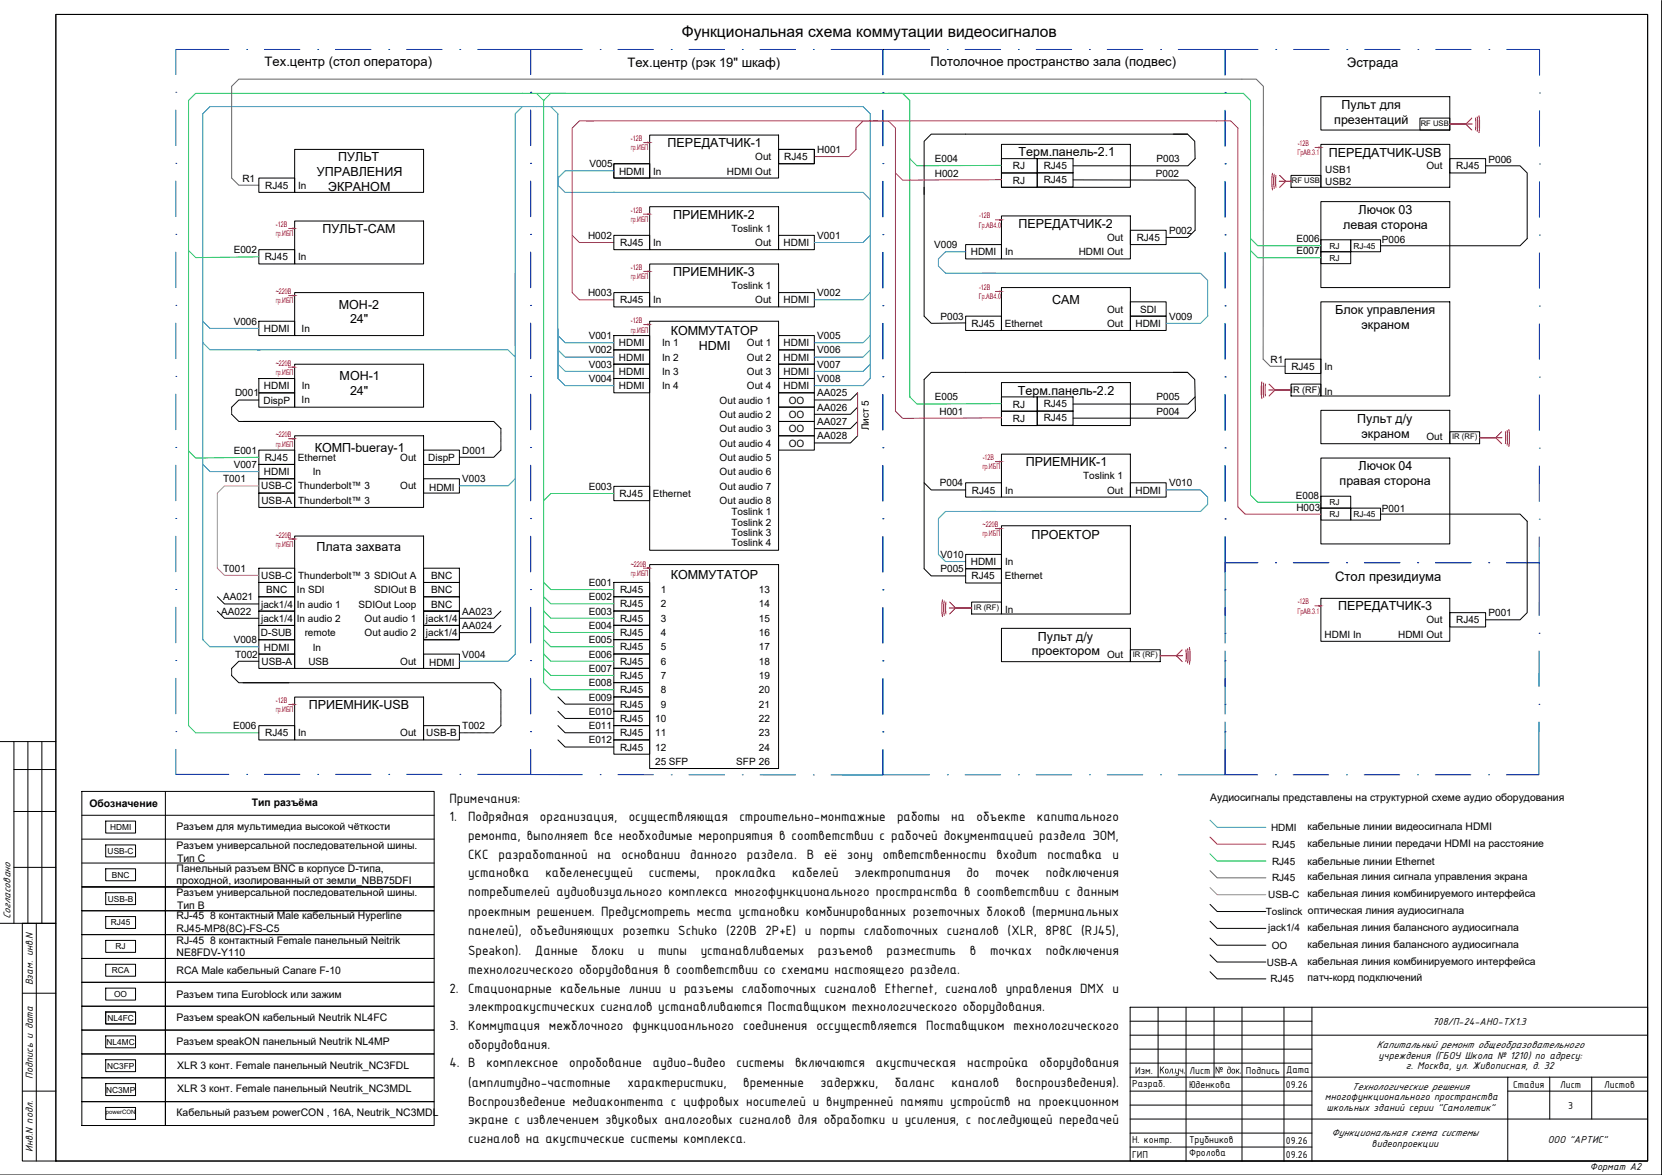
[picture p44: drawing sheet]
<svg xmlns="http://www.w3.org/2000/svg" width="594mm" height="420mm" viewBox="0 0 594 420" stroke-linecap="round" stroke-linejoin="round" font-family="sans-serif">
<defs><g id="words">
<text font-size="5.6" x="243.7" y="13.2">Функциональная схема коммутации видеосигналов</text>
<g font-size="5.2">
<text x="160.7" y="287.1">Примечания:</text>
<text x="160.7" y="293.7">1.</text>
<text x="167.3" y="293.7">Подрядная</text>
<text x="193" y="293.7">организация,</text>
<text x="224.7" y="293.7">осуществляющая</text>
<text x="264.3" y="293.7">строительно-монтажные</text>
<text x="320.7" y="293.7">работы</text>
<text x="340" y="293.7">на</text>
<text x="349.1" y="293.7">объекте</text>
<text x="370.6" y="293.7">капитального</text>
<text x="167.3" y="300.4">ремонта, выполняет все необходимые мероприятия в соответствии с рабочей документацией раздела ЭОМ,</text>
<text x="167.3" y="307.1">СКС разработанной на основании данного раздела. В её зону ответственности входит поставка и</text>
<text x="167.3" y="313.7">установка</text>
<text x="195" y="313.7">кабеленесущей</text>
<text x="232" y="313.7">системы,</text>
<text x="255.8" y="313.7">прокладка</text>
<text x="283.1" y="313.7">кабелей</text>
<text x="305.5" y="313.7">электропитания</text>
<text x="345.5" y="313.7">до</text>
<text x="355.8" y="313.7">точек</text>
<text x="373.8" y="313.7">подключения</text>
<text x="167.3" y="320.4">потребителей аудиовизуального комплекса многофункционального пространства в соответствии с данным</text>
<text x="167.3" y="327.4">проектным решением. Предусмотреть места установки комбинированных розеточных блоков (терминальных</text>
<text x="167.3" y="334.5">панелей), объединяющих розетки Schuko (220В 2P+E) и порты слаботочных сигналов (XLR, 8P8C (RJ45),</text>
<text x="167.3" y="341.5">Speakon).</text>
<text x="191.2" y="341.5">Данные</text>
<text x="211.4" y="341.5">блоки</text>
<text x="228" y="341.5">и</text>
<text x="235.2" y="341.5">типы</text>
<text x="250.5" y="341.5">устанавливаемых</text>
<text x="292.4" y="341.5">разъемов</text>
<text x="316.9" y="341.5">разместить</text>
<text x="346.7" y="341.5">в</text>
<text x="353.9" y="341.5">точках</text>
<text x="373.8" y="341.5">подключения</text>
<text x="167.3" y="348.3">технологического оборудования в соответствии со схемами настоящего раздела.</text>
<text x="160.7" y="354.9">2. Стационарные кабельные линии и разъемы слаботочных сигналов Ethernet, сигналов управления DMX и</text>
<text x="167.3" y="361.6">электроакустических сигналов устанавливаются Поставщиком технологического оборудования.</text>
<text x="160.7" y="368.3">3. Коммутация межблочного функциоанльного соединения оссуществляется Поставщиком технологического</text>
<text x="167.3" y="374.9">оборудования.</text>
<text x="160.7" y="381.6">4. В</text>
<text x="173.9" y="381.6">комплексное</text>
<text x="203.5" y="381.6">опробование</text>
<text x="233.4" y="381.6">аудио-видео</text>
<text x="263.3" y="381.6">системы</text>
<text x="284.2" y="381.6">включаются</text>
<text x="313.1" y="381.6">акустическая</text>
<text x="345.7" y="381.6">настройка</text>
<text x="371.6" y="381.6">оборудования</text>
<text x="167.3" y="388.6">(амплитудно-частотные</text>
<text x="224.3" y="388.6">характеристики,</text>
<text x="265.7" y="388.6">временные</text>
<text x="293.3" y="388.6">задержки,</text>
<text x="319.9" y="388.6">баланс</text>
<text x="340.2" y="388.6">каналов</text>
<text x="363.1" y="388.6">воспроизведения).</text>
<text x="167.3" y="395.3">Воспроизведение медиаконтента с цифровых носителей и внутренней памяти устройств на проекционном</text>
<text x="167.3" y="402">экране с извлечением звуковых аналоговых сигналов для обработки и усиления, с последующей передачей</text>
<text x="167.3" y="408.7">сигналов на акустические системы комплекса.</text>
</g>
<g font-size="4.7">
<text x="94.6" y="23.5">Тех.центр (стол оператора)</text>
<text x="224.3" y="23.9">Тех.центр (рэк 19&quot; шкаф)</text>
<text x="332.6" y="23.5">Потолочное пространство зала (подвес)</text>
<text x="481.5" y="24">Эстрада</text>
<text x="477.3" y="207.7">Стол президиума</text>
</g>
<g font-size="4.5">
<text x="479.5" y="38.9">Пульт для</text>
<text x="476.9" y="44.2">презентаций</text>
<text x="238.7" y="52.6">ПЕРЕДАТЧИК-1</text>
<text x="120.9" y="57.7">ПУЛЬТ</text>
<text x="364.1" y="55.9">Терм.панель-2.1</text>
<text x="474.9" y="56">ПЕРЕДАТЧИК-USB</text>
<text x="113.2" y="63.1">УПРАВЛЕНИЯ</text>
<text x="117.3" y="68.5">ЭКРАНОМ</text>
<text x="485.6" y="76.4">Лючок 03</text>
<text x="115.3" y="83.4">ПУЛЬТ-CAM</text>
<text x="240.6" y="78.2">ПРИЕМНИК-2</text>
<text x="364.1" y="81.5">ПЕРЕДАТЧИК-2</text>
<text x="480.1" y="81.8">левая сторона</text>
<text x="240.6" y="98.7">ПРИЕМНИК-3</text>
<text x="121.1" y="110.3">МОН-2</text>
<text x="376.1" y="108.6">CAM</text>
<text x="477.3" y="112.2">Блок управления</text>
<text x="125.1" y="115.7">24&quot;</text>
<text x="239.8" y="119.9">КОММУТАТОР</text>
<text x="486.7" y="117.6">экраном</text>
<text x="249.8" y="125.2">HDMI</text>
<text x="121.4" y="135.9">МОН-1</text>
<text x="125.1" y="141.3">24&quot;</text>
<text x="363.8" y="141.1">Терм.панель-2.2</text>
<text x="485.2" y="151.1">Пульт д/у</text>
<text x="112.5" y="161.6">КОМП-bueray-1</text>
<text x="486.7" y="156.4">экраном</text>
<text x="366.7" y="166.7">ПРИЕМНИК-1</text>
<text x="478.8" y="173.4">правая сторона</text>
<text x="485.6" y="168.1">Лючок 04</text>
<text x="113.2" y="196.9">Плата захвата</text>
<text x="368.7" y="192.7">ПРОЕКТОР</text>
<text x="239.8" y="206.9">КОММУТАТОР</text>
<text x="478.3" y="218.3">ПЕРЕДАТЧИК-3</text>
<text x="371" y="229">Пульт д/у</text>
<text x="368.8" y="234.4">проектором</text>
<text x="110.4" y="253.6">ПРИЕМНИК-USB</text>
</g>
<g font-size="3.9">
<text x="3.7" y="328.6" transform="rotate(-90 3.7 328.6)">Согласовано</text>
<text x="11.7" y="352.4" transform="rotate(-90 11.7 352.4)">Взам. инв.N</text>
<text x="512.1" y="366.4">708/П-24-АНО-ТХ1.3</text>
<text x="492" y="374.6">Капитальный ремонт общеобразовательного</text>
<text x="405.8" y="383.9">Изм.</text>
<text x="414.4" y="383.9">Кол.уч.</text>
<text x="425.2" y="383.9">Лист</text>
<text x="434.3" y="383.9">№ док.</text>
<text x="445.3" y="383.9">Подпись</text>
<text x="459.7" y="383.7">Дата</text>
<text x="492.8" y="378.6">учреждения (ГБОУ Школа № 1210) по адресу:</text>
<text x="502.5" y="382.3">г. Москва, ул. Живописная, д. 32</text>
<text x="11.7" y="385.7" transform="rotate(-90 11.7 385.7)">Подпись и дата</text>
<text x="404.7" y="388.5">Разраб.</text>
<text x="425" y="388.9">Юденкова</text>
<text x="459.7" y="388.9">09.26</text>
<text x="483.1" y="389.6">Технологические решения</text>
<text x="540.8" y="388.9">Стадия</text>
<text x="557.7" y="388.9">Лист</text>
<text x="573.4" y="388.9">Листов</text>
<text x="473.6" y="393.3">многофункционального пространства</text>
<text x="474.2" y="397.1">школьных зданий серии &quot;Самолетик&quot;</text>
<text x="560.6" y="396.4">3</text>
<text x="475.8" y="406.2">Функциональная схема системы</text>
<text x="11.7" y="411.9" transform="rotate(-90 11.7 411.9)">Инв.N подл.</text>
<text x="404.7" y="413.9">ГИП</text>
<text x="404.7" y="408.5">Н. контр.</text>
<text x="425" y="408.5">Трубников</text>
<text x="425" y="413.5">Фролова</text>
<text x="459.7" y="408.9">09.26</text>
<text x="459.7" y="413.9">09.26</text>
<text x="490.3" y="410">видеопроекции</text>
<text x="553.3" y="408.8">ООО &quot;АРТИС&quot;</text>
<text x="568.3" y="418.5">Формат А2</text>
</g>
<g font-size="3.7">
<text x="432.6" y="286.4">Аудиосигналы представлены на структурной схеме аудио оборудования</text>
<text x="31.9" y="288.6">Обозначение</text>
<text x="90" y="288.2">Тип разъёма</text>
<text x="63.1" y="296.8">Разъем для мультимедиа высокой чёткости</text>
<text x="467.4" y="296.9">кабельные линии видеосигнала HDMI</text>
<text x="63.1" y="303.6">Разъем универсальной последовательной шины.</text>
<text x="467.4" y="302.8">кабельные линии передачи HDMI на расстояние</text>
<text x="63.1" y="311.6">Панельный разъем BNC в корпусе D-типа,</text>
<text x="63.3" y="308.1">Тип C</text>
<text x="467.4" y="309.1">кабельные линии Ethernet</text>
<text x="63.1" y="316.1">проходной, изолированный от земли_NBB75DFI</text>
<text x="467.4" y="314.8">кабельная линия сигнала управления экрана</text>
<text x="63.1" y="320.5">Разъем универсальной последовательной шины.</text>
<text x="467.4" y="320.8">кабельная линия комбинируемого интерфейса</text>
<text x="63.1" y="328.7">RJ-45 8 контактный Male кабельный Hyperline</text>
<text x="63.3" y="325">Тип B</text>
<text x="63.1" y="333.2">RJ45-MP8(8C)-FS-C5</text>
<text x="467.4" y="332.8">кабельная линия балансного аудиосигнала</text>
<text x="63.1" y="337.6">RJ-45 8 контактный Female панельный Neitrik</text>
<text x="467.4" y="338.9">кабельная линия балансного аудиосигнала</text>
<text x="63.1" y="342">NE8FDV-Y110</text>
<text x="467.4" y="344.9">кабельная линия комбинируемого интерфейса</text>
<text x="63.1" y="348.3">RCA Male кабельный Canare F-10</text>
<text x="467.4" y="350.9">патч-корд подключений</text>
<text x="63.1" y="356.8">Разъем типа Euroblock или зажим</text>
<text x="63.1" y="365.1">Разъем speakON кабельный Neutrik NL4FC</text>
<text x="63.1" y="373.6">Разъем speakON панельный Neutrik NL4MP</text>
<text x="63.4" y="382.1">XLR 3 конт. Female панельный Neutrik_NC3FDL</text>
<text x="63.4" y="390.7">XLR 3 конт. Female панельный Neutrik_NC3MDL</text>
<text x="63.1" y="399.1">Кабельный разъем powerCON , 16A, Neutrik_NC3MDL</text>
</g>
<g font-size="3.6">
<text x="210.7" y="59.8">V005</text>
<text x="270" y="57.3">Out</text>
<text x="280.4" y="57.3">RJ45</text>
<text x="292.1" y="54.7">H001</text>
<text x="334.2" y="58">E004</text>
<text x="413.4" y="58">P003</text>
<text x="532" y="58.2">P006</text>
<text x="86.7" y="65">R1</text>
<text x="221.3" y="62.4">HDMI</text>
<text x="233.5" y="62.4">In</text>
<text x="259.8" y="62.4">HDMI Out</text>
<text x="334.2" y="63.1">H002</text>
<text x="362" y="60.6">RJ</text>
<text x="362" y="65.7">RJ</text>
<text x="373.1" y="60.3">RJ45</text>
<text x="373.1" y="65.3">RJ45</text>
<text x="413.1" y="63.1">P002</text>
<text x="473.7" y="62">USB1</text>
<text x="509.9" y="60.6">Out</text>
<text x="520.5" y="60.5">RJ45</text>
<text x="94.8" y="67.5">RJ45</text>
<text x="106.6" y="67.5">In</text>
<text x="473.7" y="66.1">USB2</text>
<text x="261.4" y="82.9">Toslink 1</text>
<text x="417.9" y="83.6">P002</text>
<text x="210.2" y="85.4">H002</text>
<text x="221.7" y="88">RJ45</text>
<text x="233.5" y="88">In</text>
<text x="270" y="88">Out</text>
<text x="280.1" y="88">HDMI</text>
<text x="292.1" y="85.4">V001</text>
<text x="333.9" y="88.7">V009</text>
<text x="395.7" y="86.2">Out</text>
<text x="406.3" y="86.2">RJ45</text>
<text x="463.4" y="86.6">E006</text>
<text x="494" y="86.8">P006</text>
<text x="83.5" y="90.6">E002</text>
<text x="94.6" y="93.1">RJ45</text>
<text x="106.6" y="93.1">In</text>
<text x="347" y="91.3">HDMI</text>
<text x="359.2" y="91.3">In</text>
<text x="385.6" y="91.3">HDMI Out</text>
<text x="463.4" y="90.9">E007</text>
<text x="210.2" y="105.9">H003</text>
<text x="261.4" y="103.4">Toslink 1</text>
<text x="292.1" y="105.9">V002</text>
<text x="221.7" y="108.5">RJ45</text>
<text x="233.5" y="108.5">In</text>
<text x="270" y="108.5">Out</text>
<text x="280.1" y="108.5">HDMI</text>
<text x="395.7" y="111.8">Out</text>
<text x="407.5" y="111.8">SDI</text>
<text x="83.5" y="116.2">V006</text>
<text x="94.4" y="118.7">HDMI</text>
<text x="107.8" y="118.6">In</text>
<text x="336.2" y="114.3">P003</text>
<text x="347.3" y="116.9">RJ45</text>
<text x="359.2" y="116.9">Ethernet</text>
<text x="395.7" y="116.9">Out</text>
<text x="405.9" y="116.9">HDMI</text>
<text x="417.9" y="114.3">V009</text>
<text x="210.4" y="121.3">V001</text>
<text x="221.2" y="123.8">HDMI</text>
<text x="236.7" y="123.8">In 1</text>
<text x="267" y="123.8">Out 1</text>
<text x="280.1" y="123.8">HDMI</text>
<text x="292.1" y="121.3">V005</text>
<text x="210.4" y="126.4">V002</text>
<text x="210.4" y="131.5">V003</text>
<text x="221.2" y="128.9">HDMI</text>
<text x="236.7" y="128.9">In 2</text>
<text x="267" y="128.9">Out 2</text>
<text x="280.1" y="128.9">HDMI</text>
<text x="292.1" y="126.4">V006</text>
<text x="292.1" y="131.5">V007</text>
<text x="454.1" y="129.7">R1</text>
<text x="210.4" y="136.6">V004</text>
<text x="221.2" y="134.1">HDMI</text>
<text x="236.7" y="134.1">In 3</text>
<text x="267" y="134.1">Out 3</text>
<text x="280.1" y="134.1">HDMI</text>
<text x="292.1" y="136.6">V008</text>
<text x="461.6" y="132.3">RJ45</text>
<text x="473.4" y="132.3">In</text>
<text x="84" y="141.8">D001</text>
<text x="94.4" y="139.2">HDMI</text>
<text x="107.9" y="139.2">In</text>
<text x="221.2" y="139.2">HDMI</text>
<text x="236.7" y="139.2">In 4</text>
<text x="267" y="139.2">Out 4</text>
<text x="280.1" y="139.2">HDMI</text>
<text x="292.1" y="141.8">AА025</text>
<text x="334.2" y="143.2">E005</text>
<text x="413.4" y="143.2">P005</text>
<text x="473.4" y="141.2">In</text>
<text x="94.2" y="144.3">DispP</text>
<text x="107.8" y="144.2">In</text>
<text x="257.2" y="144.3">Out audio 1</text>
<text x="257.2" y="149.4">Out audio 2</text>
<text x="281.9" y="149.4">ОО</text>
<text x="281.9" y="144.3">ОО</text>
<text x="292.1" y="146.9">AА026</text>
<text x="335.8" y="148.3">H001</text>
<text x="362" y="145.8">RJ</text>
<text x="373.1" y="145.5">RJ45</text>
<text x="413.4" y="148.2">P004</text>
<text x="257.2" y="154.5">Out audio 3</text>
<text x="281.9" y="154.5">ОО</text>
<text x="292.1" y="152">AА027</text>
<text x="310.6" y="153.9" transform="rotate(-90 310.6 153.9)">Лист 5</text>
<text x="362" y="150.9">RJ</text>
<text x="373.1" y="150.5">RJ45</text>
<text x="257.2" y="159.7">Out audio 4</text>
<text x="281.9" y="159.7">ОО</text>
<text x="292.1" y="157.1">AА028</text>
<text x="509.9" y="157.4">Out</text>
<text x="83.5" y="162.2">E001</text>
<text x="83.5" y="167.4">V007</text>
<text x="94.6" y="164.8">RJ45</text>
<text x="106.5" y="164.8">Ethernet</text>
<text x="143.1" y="164.8">Out</text>
<text x="153.1" y="164.8">DispP</text>
<text x="165.2" y="162.2">D001</text>
<text x="257.2" y="164.8">Out audio 5</text>
<text x="79.8" y="172.5">T001</text>
<text x="94.4" y="169.9">HDMI</text>
<text x="111.8" y="169.9">In</text>
<text x="165.2" y="172.5">V003</text>
<text x="257.2" y="169.9">Out audio 6</text>
<text x="335.9" y="173.9">P004</text>
<text x="387.2" y="171.4">Toslink 1</text>
<text x="417.9" y="173.9">V010</text>
<text x="93.4" y="175">USB-C</text>
<text x="106.6" y="175">Thunderbolt™ 3</text>
<text x="143.1" y="175">Out</text>
<text x="153.4" y="175.6">HDMI</text>
<text x="210.4" y="175.2">E003</text>
<text x="221.5" y="177.8">RJ45</text>
<text x="233.4" y="177.8">Ethernet</text>
<text x="257.2" y="175.1">Out audio 7</text>
<text x="347.4" y="176.5">RJ45</text>
<text x="359.2" y="176.5">In</text>
<text x="395.7" y="176.5">Out</text>
<text x="405.9" y="176.5">HDMI</text>
<text x="463.2" y="178.3">E008</text>
<text x="93.5" y="180.1">USB-A</text>
<text x="106.6" y="180.1">Thunderbolt™ 3</text>
<text x="257.2" y="180.2">Out audio 8</text>
<text x="261.4" y="184.3">Toslink 1</text>
<text x="463.4" y="182.6">H003</text>
<text x="494" y="183">P001</text>
<text x="261.4" y="188">Toslink 2</text>
<text x="261.4" y="191.6">Toslink 3</text>
<text x="261.4" y="195.4">Toslink 4</text>
<text x="336.2" y="199.5">V010</text>
<text x="347" y="202.1">HDMI</text>
<text x="359.2" y="202.1">In</text>
<text x="79.8" y="204.4">T001</text>
<text x="93.4" y="207">USB-C</text>
<text x="106.6" y="207">Thunderbolt™ 3 SDIOut A</text>
<text x="154.2" y="207">BNC</text>
<text x="210.4" y="209.5">E001</text>
<text x="336.2" y="204.6">P005</text>
<text x="347.3" y="207.2">RJ45</text>
<text x="359.2" y="207.2">Ethernet</text>
<text x="79.8" y="214.7">AА021</text>
<text x="95.2" y="212.1">BNC</text>
<text x="106.2" y="212.1">In SDI</text>
<text x="133.7" y="212.1">SDIOut B</text>
<text x="154.2" y="212.1">BNC</text>
<text x="210.4" y="214.7">E002</text>
<text x="221.6" y="212.1">RJ45</text>
<text x="236.2" y="212.1">1</text>
<text x="271.2" y="212.1">13</text>
<text x="79.1" y="219.8">AА022</text>
<text x="93.4" y="217.3">jack1/4</text>
<text x="106.1" y="217.3">In audio 1</text>
<text x="128.2" y="217.3">SDIOut Loop</text>
<text x="154.2" y="217.3">BNC</text>
<text x="165.2" y="219.8">АA023</text>
<text x="210.4" y="219.8">E003</text>
<text x="221.6" y="217.2">RJ45</text>
<text x="236.2" y="217.2">2</text>
<text x="271.2" y="217.2">14</text>
<text x="359.2" y="219.1">In</text>
<text x="532" y="220.3">P001</text>
<text x="93.2" y="227.5">D-SUB</text>
<text x="93.4" y="222.4">jack1/4</text>
<text x="106.1" y="222.4">In audio 2</text>
<text x="108.9" y="227.5">remote</text>
<text x="130.3" y="227.5">Out audio 2</text>
<text x="130.3" y="222.4">Out audio 1</text>
<text x="152.3" y="222.4">jack1/4</text>
<text x="152.3" y="227.5">jack1/4</text>
<text x="165.2" y="224.9">АA024</text>
<text x="210.4" y="224.9">E004</text>
<text x="221.6" y="222.3">RJ45</text>
<text x="221.6" y="227.5">RJ45</text>
<text x="236.2" y="222.3">3</text>
<text x="236.2" y="227.5">4</text>
<text x="271.2" y="222.3">15</text>
<text x="271.2" y="227.5">16</text>
<text x="509.9" y="222.9">Out</text>
<text x="520.5" y="222.9">RJ45</text>
<text x="83.5" y="230.1">V008</text>
<text x="94.4" y="232.6">HDMI</text>
<text x="111.8" y="232.6">In</text>
<text x="210.4" y="230">E005</text>
<text x="221.6" y="232.6">RJ45</text>
<text x="236.2" y="232.6">5</text>
<text x="271.2" y="232.6">17</text>
<text x="473.5" y="228">HDMI In</text>
<text x="499.8" y="228">HDMI Out</text>
<text x="84" y="235.2">T002</text>
<text x="93.5" y="237.7">USB-A</text>
<text x="110.2" y="237.7">USB</text>
<text x="143.1" y="237.7">Out</text>
<text x="153.4" y="238.3">HDMI</text>
<text x="165.2" y="235.2">V004</text>
<text x="210.4" y="235.1">E006</text>
<text x="221.6" y="237.7">RJ45</text>
<text x="236.2" y="237.7">6</text>
<text x="271.2" y="237.7">18</text>
<text x="395.7" y="235.3">Out</text>
<text x="210.4" y="240.3">E007</text>
<text x="210.4" y="245.4">E008</text>
<text x="221.6" y="242.8">RJ45</text>
<text x="236.2" y="242.8">7</text>
<text x="271.2" y="242.8">19</text>
<text x="210.4" y="250.5">E009</text>
<text x="221.6" y="247.9">RJ45</text>
<text x="236.2" y="247.9">8</text>
<text x="271.2" y="247.9">20</text>
<text x="210.4" y="255.6">E010</text>
<text x="221.6" y="253">RJ45</text>
<text x="236.2" y="253">9</text>
<text x="271.2" y="253">21</text>
<text x="83.3" y="260.8">E006</text>
<text x="94.8" y="263.3">RJ45</text>
<text x="106.6" y="263.3">In</text>
<text x="143.1" y="263.3">Out</text>
<text x="152.3" y="263.3">USB-B</text>
<text x="165.2" y="260.8">T002</text>
<text x="210.4" y="260.7">E011</text>
<text x="221.6" y="258.2">RJ45</text>
<text x="221.6" y="263.3">RJ45</text>
<text x="234.2" y="258.2">10</text>
<text x="234.2" y="263.3">11</text>
<text x="271.2" y="258.2">22</text>
<text x="271.2" y="263.3">23</text>
<text x="210.4" y="265.9">E012</text>
<text x="221.6" y="268.4">RJ45</text>
<text x="234.2" y="268.4">12</text>
<text x="271.2" y="268.4">24</text>
<text x="234.2" y="273.5">25 SFP</text>
<text x="263.2" y="273.5">SFP 26</text>
<text x="454.3" y="297.1">HDMI</text>
<text x="454.7" y="303.1">RJ45</text>
<text x="454.7" y="309.2">RJ45</text>
<text x="454.7" y="315.2">RJ45</text>
<text x="453.3" y="321.2">USB-C</text>
<text x="452.5" y="327.2">Toslinck оптическая линия аудиосигнала</text>
<text x="453.3" y="332.7">jack1/4</text>
<text x="454.6" y="339.3">ОО</text>
<text x="452.9" y="345.3">USB-A</text>
<text x="454.2" y="351.3">RJ45</text>
</g>
<text font-size="3.3" x="461.3" y="140.6">IR (RF)</text>
<g font-size="3">
<text x="475.3" y="88.9">RJ</text>
<text x="483.8" y="88.9">RJ-45</text>
<text x="475.3" y="93.2">RJ</text>
<text x="475.3" y="180.6">RJ</text>
<text x="475.3" y="184.9">RJ</text>
<text x="483.8" y="184.9">RJ-45</text>
<text x="39.3" y="296.8">HDMI</text>
<text x="38.5" y="305.3">USB-C</text>
<text x="40" y="313.9">BNC</text>
<text x="38.6" y="322.4">USB-B</text>
<text x="39.6" y="330.9">RJ45</text>
<text x="41.3" y="339.5">RJ</text>
<text x="40" y="348">RCA</text>
<text x="40.8" y="356.6">OO</text>
<text x="38.4" y="365.1">NL4FC</text>
<text x="38.1" y="373.6">NL4MC</text>
<text x="38.2" y="382.1">NC3FP</text>
<text x="37.9" y="390.7">NC3MP</text>
</g>
<g font-size="2.8" fill="#f00">
<text x="225.4" y="53.8">гр.ИБП</text>
<text x="225.5" y="50.5">-12В</text>
<text x="463.9" y="52.1">-12В</text>
<text x="463.8" y="55.4">ГрАВ.3.1</text>
<text x="225.5" y="76.2">-12В</text>
<text x="98.6" y="81.2">-12В</text>
<text x="225.4" y="79.5">гр.ИБП</text>
<text x="349.9" y="81.4">Гр.АВ4.0</text>
<text x="350" y="78.1">-12В</text>
<text x="98.6" y="84.5">гр.ИБП</text>
<text x="225.4" y="99.8">гр.ИБП</text>
<text x="225.5" y="96.6">-12В</text>
<text x="98.6" y="105.2">~220В</text>
<text x="349.9" y="107">Гр.АВ4.0</text>
<text x="350" y="103.7">-12В</text>
<text x="98.6" y="108.5">гр.ИБП</text>
<text x="225.4" y="119">гр.ИБП</text>
<text x="225.5" y="115.7">-12В</text>
<text x="98.6" y="130.8">~220В</text>
<text x="98.6" y="134">гр.ИБП</text>
<text x="98.6" y="159.7">гр.ИБП</text>
<text x="98.6" y="156.4">~220В</text>
<text x="351.2" y="167.9">гр.ИБП</text>
<text x="351.3" y="164.6">-12В</text>
<text x="351.2" y="191.8">гр.ИБП</text>
<text x="351.2" y="188.5">~220В</text>
<text x="98.6" y="195.5">гр.ИБП</text>
<text x="98.6" y="192.2">~220В</text>
<text x="225.5" y="202.8">~220В</text>
<text x="225.4" y="206.1">гр.ИБП</text>
<text x="463.8" y="219.4">ГрАВ.3.1</text>
<text x="463.9" y="216.1">-12В</text>
<text x="98.6" y="251.4">-12В</text>
<text x="98.6" y="254.7">гр.ИБП</text>
</g>
<g font-size="2.7">
<text x="507.9" y="45">RF USB</text>
<text x="461.8" y="65.4">RF USB</text>
<text x="519.1" y="157.1">IR (RF)</text>
<text x="348.1" y="218">IR (RF)</text>
<text x="404.9" y="235.1">IR (RF)</text>
</g>
<text font-size="2.2" x="37.8" y="398.3">powerCON</text>
</g></defs>
<g fill="none" stroke="#000" stroke-width=".36">
<path d="M472.1 34.6h46.1v11.9h-46.1zM105.3 53.4h46.1v15.4h-46.1zM219.4 58.5h12.8v5.2h-12.8zM232.2 48.3h46.1v15.4h-46.1zM278.3 53.4h12.8v5.1h-12.8zM358 51.6h46.1v15.4h-46.1zM358 56.7h12.8v5.1h-12.8zM370.8 56.7h12.8v5.1h-12.8zM472.1 51.6h46.1v15.4h-46.1zM507.6 42.2h10.6v4.3h-10.6zM518.2 56.7h12.8v5.1h-12.8zM92.5 63.7h12.8v5.1h-12.8z"/>
<path d="M105.3 79h46.1v15.4h-46.1zM232.2 73.9h46.1v15.4h-46.1zM358 77.2h46.1v15.4h-46.1zM358 61.8h12.8v5.2h-12.8zM370.8 61.8h12.8v5.1h-12.8zM461.5 62.7h10.6v4.3h-10.6zM472.1 72.1h46.1v30.7h-46.1zM92.5 89.3h12.8v5.1h-12.8zM219.4 84.2h12.8v5.1h-12.8zM232.2 94.4h46.1v15.3h-46.1zM278.3 84.2h12.8v5.1h-12.8zM345.2 87.5h12.8v5.1h-12.8z"/>
<path d="M404.1 82.3h12.7v5.2h-12.7zM472.1 85.7h10.7v4.3h-10.7zM472.1 90h10.7v4.3h-10.7zM482.8 85.7h10.7v4.3h-10.7zM92.5 114.9h12.8v5.1h-12.8zM105.3 104.6h46.1v15.4h-46.1zM219.4 120h12.8v5.1h-12.8zM219.4 104.6h12.8v5.1h-12.8zM232.2 114.9h46.1v81.9h-46.1zM278.3 120h12.8v5.1h-12.8zM278.3 104.6h12.8v5.1h-12.8zM345.2 113.1h12.8v5.1h-12.8z"/>
<path d="M358 102.8h46.1v15.4h-46.1zM404.1 107.9h12.7v5.2h-12.7zM404.1 113.1h12.7v5.1h-12.7zM472.1 107.9h46.1v33.7h-46.1zM92.5 135.4h12.8v5.1h-12.8zM105.3 130.2h46.1v15.4h-46.1zM219.4 125.1h12.8v5.1h-12.8zM219.4 130.2h12.8v5.1h-12.8zM219.4 135.3h12.8v5.2h-12.8zM278.3 125.1h12.8v5.1h-12.8zM278.3 130.2h12.8v5.1h-12.8zM278.3 135.3h12.8v5.2h-12.8z"/>
<path d="M358 136.8h46.1v15.4h-46.1zM459.4 128.4h12.7v5.1h-12.7zM461.5 137.4h10.6v4.2h-10.6zM92.5 140.5h12.8v5.1h-12.8zM105.3 155.8h46.1v25.6h-46.1zM278.3 145.6h12.8v5.1h-12.8zM278.3 140.5h12.8v5.1h-12.8zM278.3 155.8h12.8v5.2h-12.8zM278.3 150.7h12.8v5.1h-12.8zM358 141.9h12.8v5.1h-12.8zM358 147h12.8v5.2h-12.8zM370.8 141.9h12.8v5.1h-12.8z"/>
<path d="M370.8 147h12.8v5.1h-12.8zM472.1 146.7h46.1v12h-46.1zM518.2 154.4h10.7v4.3h-10.7zM92.5 161h12.8v5.1h-12.8zM92.5 166.1h12.8v5.1h-12.8zM92.5 171.2h12.8v5.1h-12.8zM92.5 176.3h12.8v5.1h-12.8zM151.4 161h12.8v5.1h-12.8zM151.4 171.2h12.8v5.1h-12.8zM219.4 173.9h12.8v5.1h-12.8zM345.2 172.6h12.8v5.2h-12.8zM358 162.4h46.1v15.4h-46.1z"/>
<path d="M404.1 172.6h12.7v5.2h-12.7zM472.1 163.8h46.1v30.7h-46.1zM472.1 177.4h10.7v4.3h-10.7zM105.3 191.7h46.1v47.3h-46.1zM345.2 198.2h12.8v5.2h-12.8zM358 188h46.1v31.6h-46.1zM472.1 181.7h10.7v4.3h-10.7zM482.8 181.7h10.7v4.3h-10.7zM92.5 218.5h12.8v5.1h-12.8zM92.5 213.4h12.8v5.1h-12.8zM92.5 208.3h12.8v5.1h-12.8zM92.5 203.2h12.8v5.1h-12.8z"/>
<path d="M151.4 218.5h12.8v5.1h-12.8zM151.4 213.4h12.8v5.1h-12.8zM151.4 208.3h12.8v5.1h-12.8zM151.4 203.2h12.8v5.1h-12.8zM219.4 208.3h12.8v5.1h-12.8zM219.4 213.4h12.8v5.1h-12.8zM219.4 218.5h12.8v5.1h-12.8zM232.2 201.9h46.1v72.9h-46.1zM345.2 203.4h12.8v5.1h-12.8zM347.3 215.3h10.7v4.3h-10.7zM472.1 214h46.1v15.3h-46.1zM518.2 219.1h12.8v5.1h-12.8z"/>
<path d="M92.5 228.8h12.8v5.1h-12.8zM92.5 223.6h12.8v5.2h-12.8zM92.5 233.9h12.8v5.1h-12.8zM151.4 233.9h12.8v5.1h-12.8zM151.4 223.6h12.8v5.2h-12.8zM219.4 223.6h12.8v5.1h-12.8zM219.4 228.7h12.8v5.1h-12.8zM219.4 233.8h12.8v5.2h-12.8zM219.4 239h12.8v5.1h-12.8zM358 224.7h46.1v11.9h-46.1zM404.1 232.3h10.6v4.3h-10.6zM92.5 259.5h12.8v5.1h-12.8z"/>
<path d="M105.3 249.3h46.1v15.3h-46.1zM151.4 259.5h12.8v5.1h-12.8zM199.4 249.2l2.6 2.6h17.4M199.4 254.3l2.6 2.6h17.4M199.4 259.5l2.6 2.5h17.4M219.4 244.1h12.8v5.1h-12.8zM219.4 249.2h12.8v5.1h-12.8zM219.4 254.3h12.8v5.2h-12.8zM219.4 259.5h12.8v5.1h-12.8zM199.4 264.6l2.6 2.5h17.4M219.4 264.6h12.8v5.1h-12.8zM29.3 283h125.9v34.1h-125.9z"/>
<path d="M29.3 291.5h125.9M37.8 293.6h10.7v4.3h-10.7zM59.1 283v34.1M29.3 317.1h29.8v8.6h-29.8zM29.3 317.1h125.9M29.3 308.6h125.9M29.3 300.1h125.9M37.8 302.1h10.7v4.3h-10.7zM37.8 310.7h10.7v4.2h-10.7zM37.8 319.2h10.7v4.3h-10.7zM59.1 317.1h96.1v8.6h-96.1zM29.3 325.7h29.8v8.5h-29.8z"/>
<path d="M29.3 334.2h29.8v8.5h-29.8zM37.8 327.7h10.7v4.3h-10.7zM37.8 336.3h10.7v4.3h-10.7zM59.1 325.7h96.1v8.5h-96.1zM59.1 334.2h96.1v8.5h-96.1zM29.3 342.7h29.8v8.6h-29.8zM29.3 351.3h29.8v8.5h-29.8zM29.3 359.8h29.8v8.5h-29.8zM37.8 344.8h10.7v4.3h-10.7zM37.8 353.3h10.7v4.3h-10.7zM59.1 342.7h96.1v8.6h-96.1zM59.1 351.3h96.1v8.5h-96.1z"/>
<path d="M59.1 359.8h96.1v8.5h-96.1zM29.3 368.3h29.8v8.6h-29.8zM29.3 376.9h29.8v8.5h-29.8zM37.8 361.9h10.7v4.2h-10.7zM37.8 370.4h10.7v4.3h-10.7zM37.8 378.9h10.7v4.3h-10.7zM59.1 368.3h96.1v8.6h-96.1zM59.1 376.9h96.1v8.5h-96.1zM29.3 385.4h29.8v8.5h-29.8zM29.3 393.9h29.8v8.6h-29.8zM37.8 387.5h10.7v4.3h-10.7zM37.8 396h10.7v4.3h-10.7z"/>
<path d="M59.1 385.4h96.1v8.5h-96.1zM59.1 393.9h96.1v8.6h-96.1z"/>
</g>
<g fill="none" stroke="#00a5dd" stroke-width=".36">
<path d="M186.7 38.1h-111.6l-2.6 2.6v188.1l2.6 2.5h17.4M191.8 38.1h5.1l2.5 2.6v94.6l2.6 2.6h17.4M191.9 38.1h-5.2l-2.5 2.6v193.2l-2.6 2.6h-17.4M196.9 38.1h111.6l2.6 2.6v94.6l-2.6 2.6h-17.4M218.9 68.8h89.6l2.6 2.6M219.4 61.1h-17.4l-2.6 2.6v2.5l2.6 2.6h17.9M311.1 84.2l-2.6 2.5h-17.4M345.2 90h-7.2l-2.6 2.6v2.5l2.6 2.6h17.9M350.8 97.7h78.3l2.6 2.6v12.8l-2.6 2.5h-12.3M72.5 114.9l2.6 2.5h17.4M199.4 120l2.6 2.6h17.4M311.1 120l-2.6 2.6h-17.4"/>
<path d="M311.1 104.6l-2.6 2.6h-17.4M72.5 122.6l2.6 2.5h17.9M92 125.1h89.6l2.6 2.6M199.4 125.1l2.6 2.6h17.4M199.4 130.2l2.6 2.6h17.4M311.1 125.1l-2.6 2.6h-17.4M311.1 130.2l-2.6 2.6h-17.4M72.5 166.1l2.6 2.5h17.4M184.2 171.2l-2.6 2.6h-17.4M416.8 175.2h12.3l2.6 2.6v2.5l-2.6 2.6h-78.3M355.9 182.9h-17.9l-2.6 2.5v12.8l2.6 2.6h7.2M432.5 293.3l2.6 2.5h17.4"/>
</g>
<!-- layer: 0 -->
<g fill="none" stroke="#000" stroke-width=".36">
<path d="M20 5.2h568.9v410h-568.9zM82.8 148l2.6 2.7h17.9M82.8 145.9v.3M82.8 146.3v.3M82.8 146.8v.2M82.8 147.2v.2M82.8 147.6v.2M86.9 150.7h89.6l2.5 2.8M92.5 143h-7.1l-2.6 2.7M179 153.7v.2M179 154.1v.2M179 154.5v.2"/>
<path d="M179 154.9v.2M179 155.3v.3M179 155.8v.2M179 156.2v.2M179 156.6v.2M179 157v.2M179 157.4v.2M179 157.8v.3M179 158.3v.2M179 158.7v.2M179 159.1v.2M179 159.5v.2"/>
<path d="M179 159.9v.2M179 160.8l-2.5 2.7h-12.3M179 160.3v.2M77.7 218.5l2.5 2.6h12.3M77.7 213.4l2.5 2.6h12.3M179 218.5l-2.5 2.6h-12.3M82.8 239.4v.2M82.8 239.8v.2M92.5 236.5h-7.1l-2.6 2.6M179 223.6l-2.5 2.6h-12.3M82.8 241.4l2.6 2.7h17.9M82.8 240.2v.2"/>
<path d="M82.8 240.6v.2M82.8 241v.2M86.9 244.1h89.6l2.5 2.9M178.7 259.8l-.1 .2M179 247.2v.2M179 247.6v.2M179 248v.2M179 248.4v.2M179 248.8v.2M179 249.2v.2M179 249.7v.2M179 250.1v.2"/>
<path d="M179 250.5v.2M179 250.9v.2M179 251.3v.2M179 251.7v.2M179 252.2v.2M179 252.6v.2M179 253v.2M179 253.4v.2M179 253.8v.2M179 254.2v.2M179 254.7v.2M179 255.1v.2"/>
<path d="M179 255.5v.2M179 255.9v.2M179 256.3v.2M179 256.7v.2M179 257.2v.2M179 257.6v.2M179 258v.2M179 258.4v.2M179 258.8v.2M179 259.2l-.1 .5M164.2 262h.2M164.6 262h.2"/>
<path d="M165 262h.2M165.5 262h.2M165.9 262h.2M166.3 262h.2M166.7 262h.2M167.1 262h.2M167.5 262h.2M168 262h.2M168.4 262h.2M168.8 262h.2M169.2 262h.2M169.6 262h.2"/>
<path d="M170 262h.2M170.5 262h.2M170.9 262h.2M171.3 262h.2M171.7 262h.2M172.1 262h.2M172.5 262h.2M173 262h.2M173.4 262h.2M173.8 262h.2M174.2 262h.2M174.6 262h.2"/>
<path d="M175 262h.2M175.5 262h.2M175.9 262h.2M176.7 261.9l-.4 .1M177 261.6l-.2 .1M177.2 261.3l-.1 .1M177.5 261l-.1 .1M177.8 260.7l-.1 .1M178.1 260.4l-.1 .2M178.4 260.1l-.1 .2M404 360.2h184.9v55h-184.9zM404 370.2h184.9"/>
<path d="M404 365.2h64.9M404 375.2h64.9M414 360.2v25M423.9 360.2v55M434 360.2v25M443.9 360.2v55M459 360.2v55M468.9 360.2v55M404 385.2h134.9M404 380.2h64.9M404 395.2h64.9M404 390.2h64.9"/>
<path d="M538.9 390.2h50M554 385.2v15M569 385.2v15M588.9 385.2h-50v30M404 400.2h184.9M404 410.2h64.9M404 405.2h64.9"/>
</g>
<!-- layer: Main 2 -->
<g fill="none" stroke="#37dd00" stroke-width=".36">
<path d="M186.6 33.4h5.2l2.5 2.5M186.7 33.4h-116.7l-2.6 2.5v223.6l2.6 2.5h22.5M191.8 33.4h252.6M194.3 35.9v208.2l2.6 2.6h22.5M202 33.4h-5.1l-2.6 2.5M317.5 33.4h5.1l2.6 2.5v106l2.6 2.6 30.2-.2M439.3 33.4h5.1l2.6 2.5v53.7l2.6 2.6h22.5M325.2 56.7l2.6 2.6 30.2-.2M67.4 89.6l2.6 2.5 22.5-.3M447 89.6v87.4l2.6 2.6h22.5M447 85.3l2.6 2.6h22.5M67.4 161.2l2.6 2.6 22.5-.3"/>
<path d="M219.4 176.5h-22.5l-2.6 2.5M194.3 208.3l2.6 2.5h22.5M194.3 213.4l2.6 2.5h22.5M194.3 218.5l2.6 2.5h22.5M194.3 223.6l2.6 2.6h22.5M194.3 228.7l2.6 2.6h22.5M194.3 233.8l2.6 2.6h22.5M194.3 239l2.6 2.5h22.5M432.5 305.3l2.6 2.6h17.4"/>
</g>
<g fill="none" stroke="#000" stroke-width=".36">
<path d="M419.4 48h5.1l2.6 2.5 .1 6.2-2.6 2.6h-41M424.5 48h-91.6l-2.6 2.5v62.6l2.6 2.5 12.3-.1M531 59.3h12.3l2.6 2.5v23.5l-2.6 2.6h-49.8M330.3 67v2.5M383.6 64.3l41 .1 2.6 2.6v15.3l-2.6 2.6h-7.8M419.4 133.2h5.1l2.6 2.5 .2 11.2M424.5 133.2h-91.6l-2.6 2.5v67.7l2.6 2.5h12.3M306.6 145.6l-2.6 2.5h-12.9M306.6 140.5l-2.6 2.5h-12.9M306.6 155.8l-2.6 2.6h-12.9M306.6 150.7l-2.6 2.6h-12.9M427.2 147l-2.6 2.5h-41"/>
<path d="M427.2 141.9l-2.6 2.6h-41M330.3 172.6l2.6 2.6h12.3M493.5 183.8h49.8l2.6 2.6v32.7l-2.6 2.5h-12.3M432.5 323.4l2.6 2.5h17.4M432.5 329.4l2.6 2.6h17.4M432.5 335.4l2.6 2.6h17.4M432.5 341.4l2.6 2.6h17.4M432.5 347.5l2.6 2.5h17.4"/>
</g>
<path d="M209.7 43.2h230.2l2.6 2.6v135.5l2.6 2.5h27M212.2 43.2h-5.1l-2.6 2.6v58.8l2.6 2.6h12.3M312.4 43.2h5.1l2.6 2.6v101.2l2.5 2.6 35.4-.2M313.6 43.2h-5.1l-2.5 2.6v7.6l-2.6 2.6h-12.3M320.1 61.8l2.5 2.6 35.4-.2M204.5 84.2l2.6 2.5h12.3M432.5 299.3l2.6 2.6h17.4" fill="none" stroke="#dd006e" stroke-width=".36"/>
<g fill="none" stroke="#0037dd" stroke-width=".36">
<path d="M81.8 17.7h-19v8.9M88.2 17.7h.1M94.5 17.7h12.7M113.6 17.7h.1M119.9 17.7h12.7M139 17.7h.1M145.3 17.7h12.7M164.4 17.7h.1M170.7 17.7h19v8.9M208.2 17.7h-18.5v9M214.5 17.7h.1M220.9 17.7h12.7"/>
<path d="M239.9 17.7h.1M246.3 17.7h12.7M265.3 17.7h.1M271.7 17.7h12.7M290.7 17.7h.1M297.1 17.7h18.5v9v-9h16.7M338.6 17.7h.1M345 17.7h12.7M364 17.7h.1M370.4 17.7h12.7M389.4 17.7h.1M395.8 17.7h12.7"/>
<path d="M414.8 17.7h.1M421.2 17.7h16.7v9M449.7 17.7h-11.8v9.2M456 17.7h.1M462.4 17.7h12.7M481.4 17.7h.1M487.8 17.7h12.7M506.8 17.7h.1M513.2 17.7h12.7M532.2 17.7h.1M538.6 17.7h11.7v9.2M62.8 33h.1"/>
<path d="M62.8 39.3v12.7M189.7 33h.1M189.7 39.3v12.8M315.6 33.1h.1M315.6 39.4v12.8M437.9 33.1h.1M437.9 33.3h.1M437.9 39.4v12.9M550.3 33.3h.1M550.3 39.6v12.7M62.8 58.4h.1M189.7 58.4h.1"/>
<path d="M315.6 58.5h.1M437.9 58.5h.1M437.9 58.7h.1M550.3 58.7h.1M62.8 64.7v12.7M189.7 64.7v12.8M315.6 64.8v12.8M437.9 64.8v12.9M550.3 65v12.7M62.8 83.8h.1M62.8 90.1v12.7M189.7 83.8h.1"/>
<path d="M189.7 90.1v12.8M315.6 83.9h.1M315.6 90.2v12.8M437.9 83.9h.1M437.9 84.1h.1M437.9 90.2v12.9M550.3 84.1h.1M550.3 90.4v12.7M62.8 109.2h.1M62.8 115.5v12.7M189.7 109.2h.1M189.7 115.5v12.8"/>
<path d="M315.6 109.3h.1M315.6 115.6v12.8M437.9 109.3h.1M437.9 109.5h.1M437.9 115.6v12.9M550.2 109.5h.1M550.2 115.8v12.7M62.8 134.6h.1M189.7 134.6h.1M315.6 134.7h.1M437.9 134.7h.1M437.9 134.9h.1"/>
<path d="M550.2 134.9h.1M62.8 160h.1M62.8 140.9v12.7M189.7 160h.1M189.7 140.9v12.8M315.6 141v12.8M437.9 141v12.9M550.2 141.2v12.7M62.8 166.3v12.7M189.7 166.3v12.8M315.6 160.1h.1M315.6 166.4v12.8"/>
<path d="M437.9 160.1h.1M437.9 160.3h.1M437.9 166.4v12.9M550.2 160.3h.1M550.2 166.6v12.7M62.8 185.4h.1M62.8 191.7v12.7M189.7 185.4h.1M189.7 191.7v12.8M315.6 185.5h.1M315.6 191.8v12.8M437.9 185.5h.1"/>
<path d="M437.9 192v9.2h11.7M437.9 185.7h.1M437.9 191.8v12.7M550.2 185.7h.1M550.2 192v9.2h-11.7M62.8 210.8h.1M62.8 217.1v12.7M189.7 210.8h.1M189.7 217.1v12.8M315.6 210.9h.1M315.6 217.2v12.8M437.9 210.9h.1"/>
<path d="M437.9 217.2v12.7M456 201.2h.1M462.3 201.2h12.7M481.4 201.2h.1M487.7 201.2h12.7M506.8 201.2h.1M513.1 201.2h12.7M532.2 201.2h.1M62.8 236.2h.1M189.7 236.2h.1M315.6 236.3h.1M437.9 236.3h.1"/>
<path d="M62.8 242.5v12.7M189.7 242.5v12.8M315.6 242.6v12.8M437.9 242.6v12.7M62.8 267.9v9h19M62.8 261.6h.1M88.2 276.9h.1M94.5 276.9h12.7M113.6 276.9h.1M119.9 276.9h12.7M139 276.9h.1M145.3 276.9h12.7"/>
<path d="M164.4 276.9h.1M189.7 261.6h.1M189.7 267.9v9h-19M189.7 268v9h18.5M214.5 277h.1M220.9 277h12.7M239.9 277.1h.1M246.3 277.1h12.7M265.3 277.1h.1M271.7 277.1h12.7M290.7 277.1h.1M315.6 261.7h.1"/>
<path d="M315.6 268.1v9h-18.5M315.6 268v9.1h16.7M338.6 277.1h.1M345 277.1h12.7M364 277.1h.1M370.4 277.1h12.7M389.4 277.1h.1M395.8 277.1h12.7M414.8 277.1h.1M437.9 261.7h.1M437.9 268v9.1h-16.7"/>
</g>
<path d="M315.6 17.7h.1" fill="none" stroke="#000" stroke-width=".36"/>
<g fill="none" stroke="#00f" stroke-width=".36">
<path d="M449.6 201.2h-11.7v18.9M456 201.2h.1M462.3 201.2h12.7M481.4 201.2h.1M487.7 201.2h12.7M506.8 201.2h.1M513.1 201.2h12.7M532.2 201.2h.1M538.5 201.2h11.7v18.9M437.9 226.4h.1M437.9 232.8v12.7M550.1 226.4h.1"/>
<path d="M550.1 232.8v12.7M437.9 258.2v18.9h11.6M437.9 251.8h.1M550.1 251.8h.1M550.1 258.2v18.9h-11.7M455.9 277.1h.1M462.2 277.1h12.7M481.3 277.1h.1M487.6 277.1h12.7M506.7 277.1h.1M513 277.1h12.7M532.1 277.1h.1"/>
</g>
<!-- layer: 0 -->
<path d="M92.5 173.8h-12.3l-2.5 2.5v26.9l2.5 2.5h12.3M432.5 317.4l2.6 2.5h17.4" fill="none" stroke="#c8c92d" stroke-width=".36"/>
<g fill="#f00" stroke="#f00" stroke-width=".36">
<path d="M231.5 76.5l.7 .1-.7 .1z"/>
<path d="M231.5 96.9l.7 .1-.7 .2z"/>
<path d="M104.6 131.2l.7 .1-.7 .1z"/>
<path d="M231.5 50.9l.7 .1-.7 .1z"/>
<path d="M357.3 165l.7 .1-.7 .1z"/>
<path d="M104.6 156.8l.7 .1-.7 .1z"/>
<path d="M104.6 192.6l.7 .1-.7 .1z"/>
<path d="M231.5 203l.7 .2-.7 .1z"/>
<path d="M357.3 188.9l.7 .1-.7 .1z"/>
<path d="M104.6 81.6l.7 .1-.7 .1z"/>
<path d="M471.5 216.5l.6 .1-.6 .1z"/>
<path d="M231.5 115.9l.7 .2-.7 .1z"/>
<path d="M104.6 105.6l.7 .1-.7 .1z"/>
<path d="M357.3 78.5l.7 .1-.7 .1z"/>
<path d="M357.3 104.1l.7 .1-.7 .1z"/>
<path d="M471.5 52.6l.6 .1-.6 .2z"/>
<path d="M104.6 251.8l.7 .1-.7 .1z"/>
</g>
<g fill="none" stroke="#f00" stroke-width=".36">
<path d="M230.1 51h1.4M470 52.7h1.5M230.1 76.6h1.4M355.8 78.6h1.5M103.2 81.7h1.4M230.1 97h1.4M103.2 105.7h1.4M230.1 116.1h1.4M355.8 104.2h1.5M103.2 131.3h1.4M103.2 156.9h1.4M355.8 165.1h1.5"/>
<path d="M103.2 192.7h1.4M355.8 189h1.5M230.1 203.2h1.4M470 216.6h1.5M103.2 251.9h1.4"/>
</g>
<path d="M82.8 30.9l2.6-2.6h363.6l2.6 2.6-.1 97.5 2.6 2.6h5.3M82.8 63.7l2.6 2.5h7.1M432.5 311.3l2.6 2.6h17.4" fill="none" stroke="#636466" stroke-width=".36"/>
<!-- layer: 0 -->
<path d="M82.8 30.9v32.8" fill="none" stroke="#636466" stroke-width=".36"/>
<!-- layer: Analog Audio -->
<g fill="none" stroke="#f00" stroke-width=".36">
<path d="M524 44.4h2.2M526.1 42.2l-2.1 2.2h-5.8h5.8l2.1 2.1M527.4 42.2v4.3M528 41.8l.2 2.2-.2 3M528.7 41.5l.2 2.9-.2 3M454.8 61.9l-.2 3 .3 3M455.5 62.3l-.2 2.2 .2 2.9M456.1 62.7v4.3M457.3 64.8h2.2M457.4 62.7l2.1 2.1h2h-2l-2.1 2.2M451.1 136.6l-.3 3 .3 3M451.7 136.9l-.2 2.2 .2 3"/>
<path d="M452.3 137.3v4.3M453.5 139.5h2.3M453.6 137.4l2.2 2.1h5.7h-5.7l-2.2 2.1M534.6 156.5h2.3M536.8 154.4l-2.2 2.1h-5.7h5.7l2.2 2.2M538.1 154.4v4.2M538.7 154l.2 2.2-.2 2.9M539.3 153.6l.3 3-.3 3M336.9 214.5l-.3 3 .3 3M337.5 214.9l-.2 2.9 .2 2.2M338.1 215.3v4.2M339.3 217.4h2.3"/>
<path d="M339.4 215.3l2.2 2.1h5.7h-5.7l-2.2 2.2M420.5 234.5h2.2M422.6 232.3l-2.1 2.2h-5.8h5.8l2.1 2.1M423.9 232.3v4.3M424.5 231.9l.2 2.2-.2 3M425.2 231.5l.2 3-.3 3"/>
</g>
<path d="M306.6 140.5v15.3" fill="none" stroke="#ed1f24" stroke-width=".36"/>
<g fill="none" stroke="#000" stroke-width=".36">
<path d="M20 5.2h568.9v410h-568.9zM594 .2v420h-594M0 265.2h20M5 275.2h15M5 265.2v65M10 265.2v65M15 265.2v65M5 290.2h15M5 310.2h15M0 330.2h20M8 330.2v85h12M13 330.2v85"/>
<path d="M8 355.2h12M8 390.2h12"/>
</g>
<use href="#words"/>
</svg>
